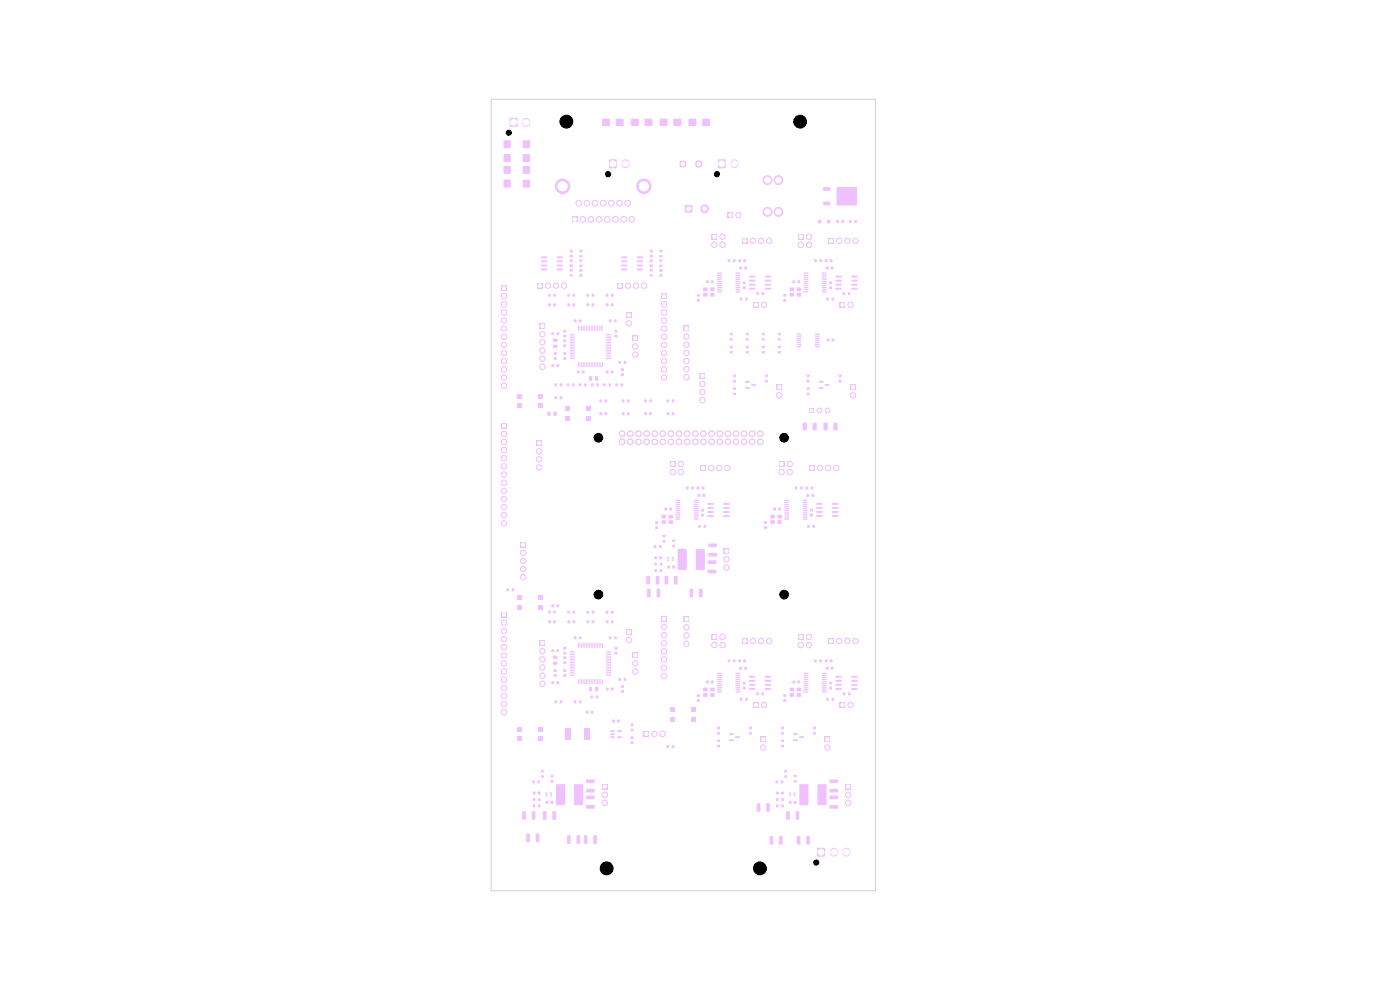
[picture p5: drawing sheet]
<svg xmlns="http://www.w3.org/2000/svg" width="297mm" height="210mm" viewBox="0 0 297 210" stroke-linecap="round" stroke-linejoin="round" font-family="sans-serif">
<g fill="#efc1ff">
<path d="M165.7 155.3h.6v.5h-.6z"/>
<path d="M165.7 154.2h.6v.5h-.6z"/>
<path d="M141.4 158.1h.5v.6h-.5z"/>
<path d="M142.6 158.1h.4v.6h-.4z"/>
<path d="M119.5 75.8h.6v.5h-.6z"/>
<path d="M119.5 74.7h.6v.6h-.6z"/>
<path d="M114.5 68.6h1.1v1.2h-1.1z"/>
</g>
<g fill="#efc1ff" stroke="#efc1ff" stroke-width=".21">
<circle cx="115.1" cy="70.9" r=".58"/>
<circle cx="115.1" cy="72.6" r=".58"/>
<circle cx="115.1" cy="74.4" r=".58"/>
<circle cx="115.1" cy="76.1" r=".58"/>
<circle cx="115.1" cy="77.8" r=".58"/>
</g>
<g fill="#efc1ff">
<path d="M117.2 172.1l.7 .1-.1 1.7-.6-.1z"/>
<path d="M115.2 172.1l.7 .1-.1 1.7-.6-.1z"/>
<path d="M106.3 89.7h1.2v1.2h-1.2z"/>
</g>
<g fill="#efc1ff" stroke="#efc1ff" stroke-width=".21">
<circle cx="106.9" cy="92" r=".58"/>
<circle cx="106.9" cy="93.8" r=".58"/>
<circle cx="106.9" cy="95.5" r=".58"/>
<circle cx="106.9" cy="97.2" r=".58"/>
<circle cx="106.9" cy="98.9" r=".58"/>
<circle cx="106.9" cy="100.7" r=".58"/>
<circle cx="106.9" cy="102.4" r=".58"/>
<circle cx="106.9" cy="104.1" r=".58"/>
<circle cx="106.9" cy="105.8" r=".58"/>
<circle cx="106.9" cy="107.6" r=".58"/>
<circle cx="106.9" cy="109.3" r=".58"/>
<circle cx="106.9" cy="111" r=".58"/>
</g>
<g fill="#efc1ff">
<path d="M117 70.5h.5v.6h-.5z"/>
<path d="M118.1 70.5h.5v.6h-.5z"/>
<path d="M117 128.2h.5v.6h-.5z"/>
<path d="M118 128.2h.6v.6h-.6z"/>
<path d="M134.2 138.4h1.1v1.2h-1.1z"/>
</g>
<g fill="#efc1ff" stroke="#efc1ff" stroke-width=".21">
<circle cx="134.8" cy="140.7" r=".58"/>
<circle cx="134.8" cy="142.5" r=".58"/>
</g>
<g fill="#efc1ff">
<path d="M124.4 167.4h1.7l.1 .6-1.8 .1z"/>
<path d="M124.4 165.4l1.7-.1 .1 .7-1.8 .1z"/>
<path d="M156.7 55h.5v.6h-.5z"/>
<path d="M157.7 55h.5v.6h-.5z"/>
<path d="M168.4 165.5h.6v.5h-.6z"/>
<path d="M168.4 164.4h.6v.5h-.6z"/>
<path d="M137.9 58.2h.5v.5h-.5z"/>
<path d="M137.9 57.1h.5v.4h-.5z"/>
<path d="M156.9 141.5h.5v.5h-.5z"/>
<path d="M157.9 141.5h.5v.5h-.5z"/>
<path d="M147.8 103.2h.6v.6h-.6z"/>
<path d="M148.9 103.2h.5v.6h-.5z"/>
<path d="M170.3 89.7l.9 .1-.1 1.5-.8-.1z"/>
<path d="M172.4 89.7l.9 .1-.1 1.5-.8-.1z"/>
<path d="M106.3 60.5h1.2v1.2h-1.2z"/>
</g>
<g fill="#efc1ff" stroke="#efc1ff" stroke-width=".21">
<circle cx="106.9" cy="62.8" r=".58"/>
<circle cx="106.9" cy="64.6" r=".58"/>
<circle cx="106.9" cy="66.3" r=".58"/>
<circle cx="106.9" cy="68" r=".58"/>
<circle cx="106.9" cy="69.7" r=".58"/>
<circle cx="106.9" cy="71.5" r=".58"/>
<circle cx="106.9" cy="73.2" r=".58"/>
<circle cx="106.9" cy="74.9" r=".58"/>
<circle cx="106.9" cy="76.6" r=".58"/>
<circle cx="106.9" cy="78.4" r=".58"/>
<circle cx="106.9" cy="80.1" r=".58"/>
<circle cx="106.9" cy="81.8" r=".58"/>
</g>
<g fill="#efc1ff">
<path d="M164.5 165.6h.5v.5h-.5z"/>
<path d="M165.7 165.6h.4v.5h-.4z"/>
<path d="M162.3 80.6h.6v.5h-.6z"/>
<path d="M162.3 79.5h.6v.5h-.6z"/>
<path d="M149.8 59.5h.5v.6h-.5z"/>
<path d="M150.9 59.5h.5v.6h-.5z"/>
<path d="M121.3 45.9h1.2v1.3h-1.2z"/>
</g>
<g fill="#efc1ff" stroke="#efc1ff" stroke-width=".21">
<circle cx="122.8" cy="43.1" r=".61"/>
<circle cx="123.7" cy="46.6" r=".61"/>
<circle cx="124.5" cy="43.1" r=".61"/>
<circle cx="125.4" cy="46.6" r=".61"/>
<circle cx="126.2" cy="43.1" r=".61"/>
<circle cx="127.1" cy="46.6" r=".61"/>
<circle cx="128" cy="43.1" r=".61"/>
<circle cx="128.8" cy="46.6" r=".61"/>
<circle cx="129.7" cy="43.1" r=".61"/>
<circle cx="130.6" cy="46.6" r=".61"/>
<circle cx="131.4" cy="43.1" r=".61"/>
<circle cx="132.3" cy="46.6" r=".61"/>
<circle cx="133.1" cy="43.1" r=".61"/>
<circle cx="134" cy="46.6" r=".61"/>
</g>
<path d="M113.8 93.4h1.2v1.2h-1.2z" fill="#efc1ff"/>
<g fill="#efc1ff" stroke="#efc1ff" stroke-width=".21">
<circle cx="114.4" cy="95.7" r=".58"/>
<circle cx="114.4" cy="97.4" r=".58"/>
<circle cx="114.4" cy="99.2" r=".58"/>
</g>
<path d="M178.1 64.1h1.2v1.1h-1.2z" fill="#efc1ff"/>
<circle cx="180.4" cy="64.7" r=".58" fill="#efc1ff" stroke="#efc1ff" stroke-width=".21"/>
<g fill="#efc1ff">
<path d="M141.4 84.8h.5v.5h-.5z"/>
<path d="M142.6 84.8h.4v.5h-.4z"/>
<path d="M126.3 79.8l.6 .1-.1 .9-.5-.1z"/>
<path d="M125 79.8l.6 .1-.1 .9-.5-.1z"/>
<path d="M140 120.8h.4v.5h-.4z"/>
<path d="M138.9 120.8h.4v.5h-.4z"/>
<path d="M175.2 56.6h.5v.5h-.5z"/>
<path d="M176.3 56.6h.5v.5h-.5z"/>
<path d="M133.8 154.6h.6v.5h-.6z"/>
<path d="M133.8 153.5h.6v.5h-.6z"/>
<path d="M119.8 86.3h1v.9h-1z"/>
<path d="M124.3 86.3h1v.9h-1z"/>
<path d="M119.8 88.3h1v1h-1z"/>
<path d="M124.3 88.3h1v1h-1z"/>
<path d="M158.9 143.4h1.3v.3l-1.2 .1z"/>
<path d="M158.9 144.2h1.3v.4h-1.2z"/>
<path d="M158.9 145.1h1.3v.3l-1.2 .1z"/>
<path d="M158.9 146h1.3v.3h-1.2z"/>
<path d="M162.3 146h1.2l.1 .3h-1.3z"/>
<path d="M162.3 145.1h1.2l.1 .3-1.3 .1z"/>
<path d="M162.3 144.2h1.2l.1 .4h-1.3z"/>
<path d="M162.3 143.4h1.2l.1 .3-1.3 .1z"/>
<path d="M139.9 54.1h.6v.5h-.6z"/>
<path d="M139.9 53h.6v.5h-.6z"/>
<path d="M154.9 70.7h.5v.4h-.5z"/>
<path d="M154.9 71.8h.5v.4h-.5z"/>
<path d="M128.5 78.6h.6v.6h-.6z"/>
<path d="M129.6 78.6h.5v.6h-.5z"/>
<path d="M150.3 117.3h1.7l.1 .7-1.7 .1z"/>
<path d="M150.3 115.3h1.7l.1 .7h-1.7z"/>
<path d="M173.6 46.7h.6v.6h-.6z"/>
<path d="M175.5 46.7h.6v.6h-.6z"/>
<path d="M131.9 84.8h.5v.5h-.5z"/>
<path d="M133.1 84.8h.4v.5h-.4z"/>
<path d="M176 168.8h1.7l.1 .6-1.7 .1z"/>
<path d="M176 170.8h1.7l.1 .6-1.7 .1z"/>
<path d="M120.9 58.2h.6v.5h-.6z"/>
<path d="M120.9 57.1h.6v.4h-.6z"/>
</g>
<circle cx="128.7" cy="184.2" r="1.36" fill="#efc1ff" stroke="#efc1ff" stroke-width=".21"/>
<g fill="#efc1ff">
<path d="M160.5 62h.4v.6h-.4z"/>
<path d="M161.6 62h.4v.6h-.4z"/>
<path d="M164.7 81.6h1.2v1.1h-1.2z"/>
</g>
<circle cx="165.3" cy="83.9" r=".58" fill="#efc1ff" stroke="#efc1ff" stroke-width=".21"/>
<g fill="#efc1ff">
<path d="M137.9 56.1h.5v.5h-.5z"/>
<path d="M137.9 55h.5v.6h-.5z"/>
<path d="M131.8 146.4h.5v.6h-.5z"/>
<path d="M131.8 145.4h.5v.5h-.5z"/>
<path d="M116.8 165.5h.6v.5h-.6z"/>
<path d="M116.8 164.4h.6v.5h-.6z"/>
<path d="M127.2 84.8h.4v.5h-.4z"/>
<path d="M128.3 84.8h.5v.5h-.5z"/>
<path d="M168.3 155.5h.9l.1 .4h-1z"/>
<path d="M168.3 156.8h.9l.1 .3-1 .1z"/>
<path d="M169.6 156.2h.9v.3l-.9 .1z"/>
<path d="M157.6 144.6h.6v.6h-.6z"/>
<path d="M157.6 145.7h.6v.5h-.6z"/>
<path d="M169 70.8l1-.1v.3h-1z"/>
<path d="M169 71.2h1v.2h-1z"/>
<path d="M169 71.6h1v.2l-1 .1z"/>
<path d="M169 72.1h1v.2h-1z"/>
<path d="M169 72.5h1v.2l-1 .1z"/>
<path d="M169 73l1-.1v.3h-1z"/>
<path d="M169 73.4h1v.2h-1z"/>
<path d="M172.9 73.4h.9l.1 .2h-1z"/>
<path d="M172.9 73l.9-.1 .1 .3h-1z"/>
<path d="M172.9 72.5h.9l.1 .2-1 .1z"/>
<path d="M172.9 72.1h.9l.1 .2h-1z"/>
<path d="M172.9 71.6h.9l.1 .2-1 .1z"/>
<path d="M172.9 71.2h.9l.1 .2h-1z"/>
<path d="M172.9 70.8l.9-.1 .1 .3h-1z"/>
<path d="M122.9 56.2h.6v.4h-.6z"/>
<path d="M122.9 55h.6v.5h-.6z"/>
<path d="M168.1 59.5h.6v.6h-.6z"/>
<path d="M169.2 59.5h.5v.6h-.5z"/>
<path d="M158.3 71.8h.5v.4h-.5z"/>
<path d="M158.3 70.7h.5v.4h-.5z"/>
<path d="M131.8 54.4h1.2l.1 .3-1.3 .1z"/>
<path d="M131.8 55.3h1.2l.1 .3h-1.3z"/>
<path d="M131.8 56.1h1.2l.1 .4h-1.3z"/>
<path d="M131.8 57h1.2l.1 .3-1.3 .1z"/>
<path d="M135.1 57h1.3v.3l-1.2 .1z"/>
<path d="M135.1 56.1h1.3v.4h-1.2z"/>
<path d="M135.1 55.3h1.3v.3h-1.2z"/>
<path d="M135.1 54.4h1.3v.3l-1.2 .1z"/>
<path d="M178.8 62h.5v.6h-.5z"/>
<path d="M179.9 62h.5v.6h-.5z"/>
<path d="M130.9 60h1.2v1.2h-1.2z"/>
</g>
<g fill="#efc1ff" stroke="#efc1ff" stroke-width=".21">
<circle cx="133.2" cy="60.6" r=".58"/>
<circle cx="134.9" cy="60.6" r=".58"/>
<circle cx="136.7" cy="60.6" r=".58"/>
</g>
<g fill="#efc1ff">
<path d="M155.5 83.3h.6v.5h-.6z"/>
<path d="M155.5 82.2h.6v.5h-.6z"/>
<path d="M176 167.4h1.7l.1 .6-1.7 .1z"/>
<path d="M176 165.4l1.7-.1 .1 .7-1.7 .1z"/>
<path d="M125.9 177.2l.7 .1-.1 1.7-.6-.1z"/>
<path d="M123.9 177.2l.7 .1-.1 1.7-.6-.1z"/>
<path d="M172.5 155.3h.6v.5h-.6z"/>
<path d="M172.5 154.2h.6v.5h-.6z"/>
<path d="M177.4 46.7h.5v.6h-.5z"/>
<path d="M178.6 46.7h.4v.6h-.4z"/>
<path d="M116.2 87.3l.6 .1-.1 .8-.6-.1z"/>
<path d="M117.5 87.3l.6 .1-.1 .8-.6-.1z"/>
<path d="M136.5 155.1h1.2v1.2h-1.2z"/>
</g>
<g fill="#efc1ff" stroke="#efc1ff" stroke-width=".21">
<circle cx="138.8" cy="155.7" r=".58"/>
<circle cx="140.6" cy="155.7" r=".58"/>
</g>
<g fill="#efc1ff">
<path d="M131.8 79.2h.5v.5h-.5z"/>
<path d="M131.8 78.1h.5v.6h-.5z"/>
</g>
<circle cx="127" cy="126.1" r=".92" fill="#efc1ff" stroke="#efc1ff" stroke-width=".21"/>
<g fill="#efc1ff">
<path d="M116.3 131.6h.5v.6h-.5z"/>
<path d="M117.4 131.6h.5v.6h-.5z"/>
<path d="M131.3 76.6h.4v.6h-.4z"/>
<path d="M132.4 76.6h.4v.6h-.4z"/>
<path d="M171.9 108h.5v.5h-.5z"/>
<path d="M171.9 109h.5v.5h-.5z"/>
<path d="M174.7 39.7h1.3l.1 .7-1.4 .1z"/>
<path d="M177.5 39.7h4.3v3.8h-4.3z"/>
<path d="M174.7 42.8h1.3l.1 .7-1.4 .1z"/>
<path d="M116.3 64.4h.5v.5h-.5z"/>
<path d="M117.4 64.4h.5v.5h-.5z"/>
<path d="M131.3 143.8h.4v.6h-.4z"/>
<path d="M132.4 143.8h.4v.6h-.4z"/>
<path d="M152.1 155.3h.6v.5h-.6z"/>
<path d="M152.1 154.2h.6v.5h-.6z"/>
</g>
<g fill="#efc1ff" stroke="#efc1ff" stroke-width=".21">
<circle cx="162.8" cy="44.9" r=".94"/>
<circle cx="165.1" cy="44.9" r=".94"/>
<circle cx="162.8" cy="38.2" r=".94"/>
<circle cx="165.1" cy="38.2" r=".94"/>
</g>
<g fill="#efc1ff">
<path d="M168.7 103.2h.4v.6h-.4z"/>
<path d="M169.8 103.2h.5v.6h-.5z"/>
<path d="M116.7 168.8l.4-.1v.2l-.4 .1z"/>
<path d="M116.7 168.4h.4v.2h-.4z"/>
<path d="M116.7 168.1h.4v.2h-.4z"/>
<path d="M115.7 168.1h.4l.1 .2h-.5z"/>
<path d="M115.7 168.4h.4l.1 .2h-.5z"/>
<path d="M115.7 168.8l.4-.1 .1 .2-.5 .1z"/>
<path d="M124.5 64.4h.5v.5h-.5z"/>
<path d="M125.5 64.4h.6v.5h-.6z"/>
<path d="M141.5 87.5h.5v.5h-.5z"/>
<path d="M142.5 87.5h.5v.5h-.5z"/>
<path d="M160.5 146.9h.4v.6h-.4z"/>
<path d="M161.6 146.9h.4v.6h-.4z"/>
<path d="M133.9 25.2h1.6v1.5h-1.6z"/>
<path d="M136.8 25.2h1.6v1.5h-1.6z"/>
<path d="M142.6 115.6h.6v.5h-.6z"/>
<path d="M142.6 114.5h.6v.4h-.6z"/>
<path d="M122.9 54.1h.6v.5h-.6z"/>
<path d="M122.9 53h.6v.5h-.6z"/>
<path d="M171.1 104.8h.5v.6h-.5z"/>
<path d="M172.2 104.8h.5v.6h-.5z"/>
<path d="M106.9 35.2h1.4v1.6h-1.4z"/>
<path d="M106.9 38.2h1.4v1.6h-1.4z"/>
<path d="M139.9 58.1h.6v.6h-.6z"/>
<path d="M139.9 57.1h.6v.5h-.6z"/>
<path d="M180.4 81.6h1.1v1.1h-1.1z"/>
</g>
<circle cx="180.9" cy="83.9" r=".58" fill="#efc1ff" stroke="#efc1ff" stroke-width=".21"/>
<g fill="#efc1ff">
<path d="M175 55h.5v.6h-.5z"/>
<path d="M176.1 55h.5v.6h-.5z"/>
<path d="M122.4 78.6h.6v.6h-.6z"/>
<path d="M123.5 78.6h.5v.6h-.5z"/>
<path d="M171.2 83.3h.5v.5h-.5z"/>
<path d="M171.2 82.2h.5v.5h-.5z"/>
<path d="M175.9 144.6h.6v.6h-.6z"/>
<path d="M175.9 145.7h.6v.5h-.6z"/>
<path d="M161.6 74.5h.6v.5h-.6z"/>
<path d="M161.6 73.4h.6v.4h-.6z"/>
<path d="M139.3 124.9l.7 .1v1.7l-.7-.1z"/>
<path d="M137.3 124.9l.7 .1v1.7l-.7-.1z"/>
<path d="M140.6 114.6h.6v.4h-.6z"/>
<path d="M140.6 113.5h.6v.4h-.6z"/>
<path d="M109.6 126.3h1v1h-1z"/>
<path d="M114.1 126.3h1v1h-1z"/>
<path d="M109.6 128.4h1v.9h-1z"/>
<path d="M114.1 128.4h1v.9h-1z"/>
<path d="M137.9 54.1h.5v.5h-.5z"/>
<path d="M137.9 53h.5v.5h-.5z"/>
<path d="M124.5 62.3h.4v.6h-.4z"/>
<path d="M125.6 62.3h.4v.6h-.4z"/>
<path d="M106.3 129.8h1.2v1.2h-1.2z"/>
</g>
<g fill="#efc1ff" stroke="#efc1ff" stroke-width=".21">
<circle cx="106.9" cy="132.1" r=".58"/>
<circle cx="106.9" cy="133.8" r=".58"/>
<circle cx="106.9" cy="135.6" r=".58"/>
<circle cx="106.9" cy="137.3" r=".58"/>
<circle cx="106.9" cy="139" r=".58"/>
<circle cx="106.9" cy="140.7" r=".58"/>
<circle cx="106.9" cy="142.5" r=".58"/>
<circle cx="106.9" cy="144.2" r=".58"/>
<circle cx="106.9" cy="145.9" r=".58"/>
<circle cx="106.9" cy="147.6" r=".58"/>
<circle cx="106.9" cy="149.4" r=".58"/>
<circle cx="106.9" cy="151.1" r=".58"/>
</g>
<g fill="#efc1ff">
<path d="M148.8 108h.5v.5h-.5z"/>
<path d="M148.8 109h.5v.5h-.5z"/>
<path d="M148 104.8h.6v.6h-.6z"/>
<path d="M149.1 104.8h.5v.6h-.5z"/>
</g>
<circle cx="127" cy="92.8" r=".92" fill="#efc1ff" stroke="#efc1ff" stroke-width=".21"/>
<g fill="#efc1ff">
<path d="M124.5 131.6h.5v.6h-.5z"/>
<path d="M125.5 131.6h.6v.6h-.6z"/>
<path d="M165 74.5h.6v.5h-.6z"/>
<path d="M165 73.4h.6v.4h-.6z"/>
<path d="M120.9 54.1h.6v.5h-.6z"/>
<path d="M120.9 53h.6v.5h-.6z"/>
</g>
<circle cx="169.7" cy="25.8" r="1.36" fill="#efc1ff" stroke="#efc1ff" stroke-width=".21"/>
<g fill="#efc1ff">
<path d="M168.3 168.8l.4-.1 .1 .2-.5 .1z"/>
<path d="M168.3 168.4h.4l.1 .2h-.5z"/>
<path d="M168.3 168.1h.4l.1 .2h-.5z"/>
<path d="M167.3 168.1h.5v.2h-.4z"/>
<path d="M167.3 168.4h.5v.2h-.4z"/>
<path d="M167.3 168.8l.5-.1v.2l-.4 .1z"/>
<path d="M158.9 155.3h.6v.5h-.6z"/>
<path d="M158.9 154.2h.6v.5h-.6z"/>
<path d="M107.5 124.8h.4v.6h-.4z"/>
<path d="M108.6 124.8h.5v.6h-.5z"/>
<path d="M110.4 115h1.2v1.1h-1.2z"/>
</g>
<g fill="#efc1ff" stroke="#efc1ff" stroke-width=".21">
<circle cx="111" cy="117.3" r=".58"/>
<circle cx="111" cy="119" r=".58"/>
<circle cx="111" cy="120.7" r=".58"/>
<circle cx="111" cy="122.4" r=".58"/>
</g>
<g fill="#efc1ff">
<path d="M121.7 135h.6v.6h-.6z"/>
<path d="M122.8 135h.5v.6h-.5z"/>
<path d="M127.2 87.5h.5v.5h-.5z"/>
<path d="M128.3 87.5h.5v.5h-.5z"/>
<path d="M125.3 147.6h.5v.5h-.5z"/>
<path d="M126.4 147.6h.5v.5h-.5z"/>
<path d="M116.8 169.9h.5v.6h-.5z"/>
<path d="M115.8 169.9h.5v.6h-.5z"/>
<path d="M162.6 170.4l.7 .1-.1 1.7-.6-.1z"/>
<path d="M160.6 170.4l.7 .1-.1 1.7-.6-.1z"/>
<path d="M143.3 106h1v.2l-.9 .1z"/>
<path d="M143.3 106.5h1v.2h-.9z"/>
<path d="M143.3 106.9h1v.2l-.9 .1z"/>
<path d="M143.3 107.4l1-.1v.3h-.9z"/>
<path d="M143.3 107.8h1v.2h-.9z"/>
<path d="M143.3 108.2h1v.2l-.9 .1z"/>
<path d="M143.3 108.7h1v.2h-.9z"/>
<path d="M143.3 109.1h1v.2l-.9 .1z"/>
<path d="M143.3 109.6l1-.1v.3h-.9z"/>
<path d="M143.3 110h1v.2h-.9z"/>
<path d="M147.2 110h1v.2h-1z"/>
<path d="M147.2 109.6l1-.1v.3h-1z"/>
<path d="M147.2 109.1h1v.2l-1 .1z"/>
<path d="M147.2 108.7h1v.2h-1z"/>
<path d="M147.2 108.2h1v.2l-1 .1z"/>
<path d="M147.2 107.8h1v.2h-1z"/>
<path d="M147.2 107.4l1-.1v.3h-1z"/>
<path d="M147.2 106.9h1v.2l-1 .1z"/>
<path d="M147.2 106.5h1v.2h-1z"/>
<path d="M147.2 106h1v.2l-1 .1z"/>
<path d="M113.1 169.3h.4v.6h-.4z"/>
<path d="M114.2 169.3h.4v.6h-.4z"/>
<path d="M128 81.4h.5v.5h-.5z"/>
<path d="M129.1 81.4h.5v.5h-.5z"/>
<path d="M180.2 46.7h.4v.6h-.4z"/>
<path d="M181.3 46.7h.4v.6h-.4z"/>
<path d="M143.8 116.5l1.7-.1 .2 .2v4.1l-.2 .2h-1.5l-.2-.1z"/>
<path d="M147.7 116.5l1.6-.1 .2 .2v4.1l-.1 .2h-1.6l-.2-.1z"/>
<path d="M178.1 149h1.2v1.1h-1.2z"/>
</g>
<circle cx="180.4" cy="149.6" r=".58" fill="#efc1ff" stroke="#efc1ff" stroke-width=".21"/>
<g fill="#efc1ff">
<path d="M157.6 59.7h.6v.6h-.6z"/>
<path d="M157.6 60.8h.6v.5h-.6z"/>
<path d="M110.9 29.8h1.5v1.6h-1.5z"/>
<path d="M110.9 32.7h1.5v1.6h-1.5z"/>
<path d="M154.4 45.1h1.1v1.1h-1.1z"/>
</g>
<circle cx="156.7" cy="45.6" r=".58" fill="#efc1ff" stroke="#efc1ff" stroke-width=".21"/>
<g fill="#efc1ff">
<path d="M125.4 81.4h.5v.5h-.5z"/>
<path d="M126.5 81.4h.5v.5h-.5z"/>
<path d="M119.5 140.3h.6v.5h-.6z"/>
<path d="M119.5 139.3h.6v.5h-.6z"/>
<path d="M168.4 169.9h.6v.6h-.6z"/>
<path d="M167.4 169.9h.5v.6h-.5z"/>
<path d="M129.2 67.8h.5v.5h-.5z"/>
<path d="M130.3 67.8h.5v.5h-.5z"/>
<path d="M121.7 67.8h.6v.5h-.6z"/>
<path d="M122.8 67.8h.5v.5h-.5z"/>
<path d="M148.2 111.4h.4v.5h-.4z"/>
<path d="M149.3 111.4h.4v.5h-.4z"/>
<path d="M163.5 110.4h.8v.7h-.8z"/>
<path d="M165 110.4h.8v.7h-.8z"/>
<path d="M165 109.2h.8v.7h-.8z"/>
<path d="M163.5 109.2h.8v.7h-.8z"/>
<path d="M174.7 89.7l.9 .1-.1 1.5-.8-.1z"/>
<path d="M176.8 89.7l.9 .1-.1 1.5-.8-.1z"/>
<path d="M124.5 129.6h.4v.5h-.4z"/>
<path d="M125.6 129.6h.4v.5h-.4z"/>
<path d="M177.9 80.6h.6v.5h-.6z"/>
<path d="M177.9 79.5h.6v.5h-.6z"/>
<path d="M120.9 138.1h1v.1l-1 .1z"/>
<path d="M120.9 138.4h1v.2h-1z"/>
<path d="M120.9 138.8h1v.1l-1 .1z"/>
<path d="M120.9 139.1h1v.2h-1z"/>
<path d="M120.9 139.5l1-.1v.2h-1z"/>
<path d="M120.9 139.8h1v.1l-1 .1z"/>
<path d="M120.9 140.1h1v.2h-1z"/>
<path d="M120.9 140.5h1v.1l-1 .1z"/>
<path d="M120.9 140.8h1v.2h-1z"/>
<path d="M120.9 141.2l1-.1v.2h-1z"/>
<path d="M120.9 141.5h1v.1l-1 .1z"/>
<path d="M120.9 141.8h1v.2h-1z"/>
<path d="M120.9 142.2h1v.1l-1 .1z"/>
<path d="M120.9 142.5h1v.2h-1z"/>
<path d="M120.9 142.9l1-.1v.2h-1z"/>
<path d="M120.9 143.2h1v.1l-1 .1z"/>
<path d="M122.6 144.1h.2v1h-.2z"/>
<path d="M123 144.1h.1v1h-.2z"/>
<path d="M123.3 144.1h.2l-.1 1h-.1z"/>
<path d="M123.6 144.1h.2v1h-.2z"/>
<path d="M124 144.1h.2l-.1 1h-.1z"/>
<path d="M124.3 144.1h.2v1h-.2z"/>
<path d="M124.7 144.1h.1v1h-.2z"/>
<path d="M125 144.1h.2l-.1 1h-.1z"/>
<path d="M125.3 144.1h.2v1h-.2z"/>
<path d="M125.7 144.1h.2l-.1 1h-.1z"/>
<path d="M126 144.1h.2v1h-.2z"/>
<path d="M126.4 144.1h.1v1h-.2z"/>
<path d="M126.7 144.1h.2l-.1 1h-.1z"/>
<path d="M127 144.1h.2v1h-.2z"/>
<path d="M127.4 144.1h.2l-.1 1h-.1z"/>
<path d="M127.7 144.1h.2v1h-.2z"/>
<path d="M128.6 143.2h1v.1l-1 .1z"/>
<path d="M128.6 142.9l1-.1v.2h-1z"/>
<path d="M128.6 142.5h1v.2h-1z"/>
<path d="M128.6 142.2h1v.1l-1 .1z"/>
<path d="M128.6 141.8h1v.2h-1z"/>
<path d="M128.6 141.5h1v.1l-1 .1z"/>
<path d="M128.6 141.2l1-.1v.2h-1z"/>
<path d="M128.6 140.8h1v.2h-1z"/>
<path d="M128.6 140.5h1v.1l-1 .1z"/>
<path d="M128.6 140.1h1v.2h-1z"/>
<path d="M128.6 139.8h1v.1l-1 .1z"/>
<path d="M128.6 139.5l1-.1v.2h-1z"/>
<path d="M128.6 139.1h1v.2h-1z"/>
<path d="M128.6 138.8h1v.1l-1 .1z"/>
<path d="M128.6 138.4h1v.2h-1z"/>
<path d="M128.6 138.1h1v.1l-1 .1z"/>
<path d="M127.7 136.4h.2v1h-.2z"/>
<path d="M127.4 136.4h.2l-.1 1h-.1z"/>
<path d="M127 136.4h.2v1h-.2z"/>
<path d="M126.7 136.4h.2l-.1 1h-.1z"/>
<path d="M126.4 136.4h.1v1h-.2z"/>
<path d="M126 136.4h.2v1h-.2z"/>
<path d="M125.7 136.4h.2l-.1 1h-.1z"/>
<path d="M125.3 136.4h.2v1h-.2z"/>
<path d="M125 136.4h.2l-.1 1h-.1z"/>
<path d="M124.7 136.4h.1v1h-.2z"/>
<path d="M124.3 136.4h.2v1h-.2z"/>
<path d="M124 136.4h.2l-.1 1h-.1z"/>
<path d="M123.6 136.4h.2v1h-.2z"/>
<path d="M123.3 136.4h.2l-.1 1h-.1z"/>
<path d="M123 136.4h.1v1h-.2z"/>
<path d="M122.6 136.4h.2v1h-.2z"/>
<path d="M112.9 165.6h.5v.5h-.5z"/>
<path d="M114 165.6h.5v.5h-.5z"/>
<path d="M177.3 143.4h1.2l.1 .3-1.3 .1z"/>
<path d="M177.3 144.2h1.2l.1 .4h-1.3z"/>
<path d="M177.3 145.1h1.2l.1 .3-1.3 .1z"/>
<path d="M177.3 146h1.2l.1 .3h-1.3z"/>
<path d="M180.6 146h1.3v.3h-1.2z"/>
<path d="M180.6 145.1h1.3v.3l-1.2 .1z"/>
<path d="M180.6 144.2h1.3v.4h-1.2z"/>
<path d="M180.6 143.4h1.3v.3l-1.2 .1z"/>
<path d="M171.2 80.6h.5v.5h-.5z"/>
<path d="M171.2 79.5h.5v.5h-.5z"/>
<path d="M166.4 164.5h.6v.5h-.6z"/>
<path d="M166.4 163.4h.6v.4h-.6z"/>
<path d="M139 110.6h.6v.5h-.6z"/>
<path d="M139 111.7h.6v.5h-.6z"/>
<path d="M120.4 131.6h.5v.6h-.5z"/>
<path d="M121.5 131.6h.5v.6h-.5z"/>
<path d="M166.2 62.4h.6v.5h-.6z"/>
<path d="M166.2 63.4h.6v.6h-.6z"/>
<path d="M119.5 138.3h.6v.5h-.6z"/>
<path d="M119.5 137.2h.6v.6h-.6z"/>
<path d="M165.7 158h.6v.5h-.6z"/>
<path d="M165.7 156.9h.6v.5h-.6z"/>
<path d="M159.8 64.1h1.2v1.1h-1.2z"/>
</g>
<circle cx="162.1" cy="64.7" r=".58" fill="#efc1ff" stroke="#efc1ff" stroke-width=".21"/>
<path d="M140.3 130.7h1.2v1.2h-1.2z" fill="#efc1ff"/>
<g fill="#efc1ff" stroke="#efc1ff" stroke-width=".21">
<circle cx="140.9" cy="133" r=".58"/>
<circle cx="140.9" cy="134.7" r=".58"/>
<circle cx="140.9" cy="136.5" r=".58"/>
<circle cx="140.9" cy="138.2" r=".58"/>
<circle cx="140.9" cy="139.9" r=".58"/>
<circle cx="140.9" cy="141.6" r=".58"/>
<circle cx="140.9" cy="143.4" r=".58"/>
</g>
<g fill="#efc1ff">
<path d="M146.1 25.2h1.6v1.5h-1.6z"/>
<path d="M149 25.2h1.6v1.5h-1.6z"/>
<path d="M139.2 122.2l.7 .1-.1 1.7-.7-.1z"/>
<path d="M137.2 122.2l.7 .1-.1 1.7-.7-.1z"/>
<path d="M152.1 158h.6v.5h-.6z"/>
<path d="M152.1 156.9h.6v.5h-.6z"/>
<path d="M175.3 63.2h.5v.5h-.5z"/>
<path d="M176.5 63.2h.4v.5h-.4z"/>
<path d="M167.5 147.1h.9v.7h-.9z"/>
<path d="M169 147.1h.9v.7h-.9z"/>
<path d="M169 145.9h.9v.7h-.9z"/>
<path d="M167.5 145.9h.9v.7h-.9z"/>
<path d="M129.5 154.9h.8l.1 .3-.9 .1z"/>
<path d="M129.5 155.6l.8-.1 .1 .4h-.9z"/>
<path d="M129.5 156.2h.8l.1 .3-.9 .1z"/>
<path d="M131 156.2h.8l.1 .3-.8 .1z"/>
<path d="M131 154.9h.8l.1 .3-.8 .1z"/>
<path d="M136.7 84.8h.5v.5h-.5z"/>
<path d="M137.8 84.8h.5v.5h-.5z"/>
<path d="M165 70.7h.6v.4h-.6z"/>
<path d="M165 71.8h.6v.4h-.6z"/>
<path d="M121.7 148.6h.5v.6h-.5z"/>
<path d="M122.9 148.6h.4v.6h-.4z"/>
</g>
<circle cx="166.3" cy="92.8" r=".92" fill="#efc1ff" stroke="#efc1ff" stroke-width=".21"/>
<g fill="#efc1ff">
<path d="M165.3 177.4h.7l-.1 1.8-.6-.1z"/>
<path d="M163.3 177.4h.7l-.1 1.8-.6-.1z"/>
<path d="M178.8 146.9h.5v.6h-.5z"/>
<path d="M179.9 146.9h.5v.6h-.5z"/>
<path d="M154.4 139.9h.5v.6h-.5z"/>
<path d="M155.5 139.9h.5v.6h-.5z"/>
<path d="M157 63.2h.5v.5h-.5z"/>
<path d="M158.1 63.2h.5v.5h-.5z"/>
<path d="M142.6 120h.6v.6h-.6z"/>
<path d="M141.6 120h.5v.6h-.5z"/>
<path d="M164.7 169.3h.4v.6h-.4z"/>
<path d="M165.8 169.3h.5v.6h-.5z"/>
</g>
<g fill="#efc1ff" stroke="#efc1ff" stroke-width=".21">
<circle cx="119.3" cy="39.5" r="1.53"/>
<circle cx="136.6" cy="39.5" r="1.53"/>
</g>
<g fill="#efc1ff">
<path d="M128.5 145.9h.6v.5h-.6z"/>
<path d="M129.6 145.9h.5v.5h-.5z"/>
<path d="M168.1 144.4h.6v.6h-.6z"/>
<path d="M169.2 144.4h.5v.6h-.5z"/>
</g>
<circle cx="120.2" cy="25.8" r="1.36" fill="#efc1ff" stroke="#efc1ff" stroke-width=".21"/>
<path d="M171.7 98.7h1.1v1.2h-1.1z" fill="#efc1ff"/>
<g fill="#efc1ff" stroke="#efc1ff" stroke-width=".21">
<circle cx="174" cy="99.3" r=".58"/>
<circle cx="175.7" cy="99.3" r=".58"/>
<circle cx="177.4" cy="99.3" r=".58"/>
</g>
<g fill="#efc1ff">
<path d="M150.1 106.7h1.2l.1 .3-1.3 .1z"/>
<path d="M150.1 107.6h1.2l.1 .3h-1.3z"/>
<path d="M150.1 108.4h1.2l.1 .3-1.3 .1z"/>
<path d="M150.1 109.3h1.2l.1 .3-1.3 .1z"/>
<path d="M153.5 109.3h1.2l.1 .3-1.3 .1z"/>
<path d="M153.5 108.4h1.2l.1 .3-1.3 .1z"/>
<path d="M153.5 107.6h1.2l.1 .3h-1.3z"/>
<path d="M153.5 106.7h1.2l.1 .3-1.3 .1z"/>
<path d="M118 166.4l1.7-.1 .2 .2v4.1l-.2 .2h-1.6l-.1-.1z"/>
<path d="M121.9 166.4l1.6-.1 .2 .2v4.1l-.1 .2h-1.6l-.2-.1z"/>
<path d="M175.7 135.4h1.2v1.2h-1.2z"/>
</g>
<g fill="#efc1ff" stroke="#efc1ff" stroke-width=".21">
<circle cx="178" cy="136" r=".58"/>
<circle cx="179.8" cy="136" r=".58"/>
<circle cx="181.5" cy="136" r=".58"/>
</g>
<g fill="#efc1ff">
<path d="M142.5 118.8h.4v.2h-.4z"/>
<path d="M142.5 118.5h.4v.2h-.4z"/>
<path d="M142.5 118.2l.4-.1v.2l-.4 .1z"/>
<path d="M141.5 118.2l.4-.1 .1 .2-.4 .1z"/>
<path d="M141.5 118.5h.4l.1 .2h-.4z"/>
<path d="M141.5 118.8h.4l.1 .2h-.4z"/>
<path d="M158.3 74.5h.5v.5h-.5z"/>
<path d="M158.3 73.4h.5v.4h-.5z"/>
<path d="M134.2 71.2h1.1v1.1h-1.1z"/>
</g>
<g fill="#efc1ff" stroke="#efc1ff" stroke-width=".21">
<circle cx="134.8" cy="73.5" r=".58"/>
<circle cx="134.8" cy="75.2" r=".58"/>
</g>
<g fill="#efc1ff">
<path d="M117.7 84.1h.5v.5h-.5z"/>
<path d="M118.7 84.1h.5v.5h-.5z"/>
<path d="M119.5 73.1h.6v.5h-.6z"/>
<path d="M119.5 72h.6v.5h-.6z"/>
<path d="M133.8 157.3h.6v.5h-.6z"/>
<path d="M133.8 156.2h.6v.6h-.6z"/>
<path d="M114.5 135.8h1.1v1.2h-1.1z"/>
</g>
<g fill="#efc1ff" stroke="#efc1ff" stroke-width=".21">
<circle cx="115.1" cy="138.1" r=".58"/>
<circle cx="115.1" cy="139.9" r=".58"/>
<circle cx="115.1" cy="141.6" r=".58"/>
<circle cx="115.1" cy="143.3" r=".58"/>
<circle cx="115.1" cy="145" r=".58"/>
</g>
<g fill="#efc1ff">
<path d="M149.8 144.4h.5v.6h-.5z"/>
<path d="M150.9 144.4h.5v.6h-.5z"/>
<path d="M155.5 80.6h.6v.5h-.6z"/>
<path d="M155.5 79.5h.6v.5h-.6z"/>
<path d="M120.3 81.4h.4v.5h-.4z"/>
<path d="M121.4 81.4h.4v.5h-.4z"/>
<path d="M144.2 34.1h1.3v1.3h-1.3z"/>
</g>
<circle cx="148.2" cy="34.8" r=".68" fill="#efc1ff" stroke="#efc1ff" stroke-width=".21"/>
<g fill="#efc1ff">
<path d="M173.2 106.7h1.2l.1 .3-1.3 .1z"/>
<path d="M173.2 107.6h1.2l.1 .3h-1.3z"/>
<path d="M173.2 108.4h1.2l.1 .3-1.3 .1z"/>
<path d="M173.2 109.3h1.2l.1 .3-1.3 .1z"/>
<path d="M176.6 109.3h1.2v.3l-1.2 .1z"/>
<path d="M176.6 108.4h1.2v.3l-1.2 .1z"/>
<path d="M176.6 107.6h1.2v.3h-1.2z"/>
<path d="M176.6 106.7h1.2v.3l-1.2 .1z"/>
<path d="M143 122.2l.7 .1v1.7l-.7-.1z"/>
<path d="M141 122.2l.7 .1v1.7l-.7-.1z"/>
<path d="M109.6 83.5h1v1h-1z"/>
<path d="M114.1 83.5h1v1h-1z"/>
<path d="M109.6 85.6h1v.9h-1z"/>
<path d="M114.1 85.6h1v.9h-1z"/>
<path d="M117 77.3h.5v.5h-.5z"/>
<path d="M118.1 77.3h.5v.5h-.5z"/>
<path d="M114.2 170.7h.4v.5h-.4z"/>
<path d="M113.1 170.7h.4v.5h-.4z"/>
<path d="M147.9 62.4h.5v.5h-.5z"/>
<path d="M147.9 63.4h.5v.6h-.5z"/>
</g>
<circle cx="161.2" cy="184.2" r="1.36" fill="#efc1ff" stroke="#efc1ff" stroke-width=".21"/>
<g fill="#efc1ff">
<path d="M165.8 170.7h.5v.5h-.5z"/>
<path d="M164.7 170.7h.4v.5h-.4z"/>
<path d="M125 145.7l.6 .1-.1 .8h-.5z"/>
<path d="M126.3 145.7l.6 .1-.1 .8h-.5z"/>
<path d="M113.1 168h.5v.5h-.5z"/>
<path d="M114.1 168h.5v.5h-.5z"/>
<path d="M173.7 80.8h.9l.1 .3-.9 .1z"/>
<path d="M173.7 82.1h.9l.1 .3-.9 .1z"/>
<path d="M175 81.5l.9-.1 .1 .4h-1z"/>
<path d="M140 25.2h1.6v1.5h-1.6z"/>
<path d="M142.9 25.2h1.6v1.5h-1.6z"/>
<path d="M128.5 129.6h.5v.5h-.5z"/>
<path d="M129.7 129.6h.4v.5h-.4z"/>
<path d="M110.9 35.2h1.5v1.6h-1.5z"/>
<path d="M110.9 38.2h1.5v1.6h-1.5z"/>
<path d="M120.4 62.3h.4v.6h-.4z"/>
<path d="M121.5 62.3h.5v.6h-.5z"/>
<path d="M175.9 59.7h.6v.6h-.6z"/>
<path d="M175.9 60.8h.6v.5h-.6z"/>
<path d="M138.9 118h.5v.6h-.5z"/>
<path d="M139.9 118h.5v.6h-.5z"/>
<path d="M119.5 143h.6v.6h-.6z"/>
<path d="M119.5 142h.6v.5h-.6z"/>
<path d="M113.9 60h1.2v1.2h-1.2z"/>
</g>
<g fill="#efc1ff" stroke="#efc1ff" stroke-width=".21">
<circle cx="116.2" cy="60.6" r=".58"/>
<circle cx="118" cy="60.6" r=".58"/>
<circle cx="119.7" cy="60.6" r=".58"/>
</g>
<g fill="#efc1ff">
<path d="M164.1 107.7h.5v.6h-.5z"/>
<path d="M165.1 107.7h.5v.6h-.5z"/>
<path d="M122.3 177.2l.8 .1-.1 1.7-.7-.1z"/>
<path d="M120.3 177.2l.8 .1-.1 1.7-.7-.1z"/>
<path d="M175.4 71.9h.5v.5h-.5z"/>
<path d="M176.5 71.9h.5v.5h-.5z"/>
<path d="M117.7 148.6h.4v.6h-.4z"/>
<path d="M118.8 148.6h.5v.6h-.5z"/>
<path d="M175.3 148.1h.5v.5h-.5z"/>
<path d="M176.5 148.1h.4v.5h-.4z"/>
<path d="M161.6 71.8h.6v.4h-.6z"/>
<path d="M161.6 70.7h.6v.4h-.6z"/>
<path d="M166.2 147.3h.6v.5h-.6z"/>
<path d="M166.2 148.3h.6v.6h-.6z"/>
<path d="M158.9 58.5h1.3v.3l-1.2 .1z"/>
<path d="M158.9 59.3h1.3v.4h-1.2z"/>
<path d="M158.9 60.2h1.3v.3l-1.2 .1z"/>
<path d="M158.9 61.1h1.3v.3h-1.2z"/>
<path d="M162.3 61.1h1.2l.1 .3h-1.3z"/>
<path d="M162.3 60.2h1.2l.1 .3-1.3 .1z"/>
<path d="M162.3 59.3h1.2l.1 .4h-1.3z"/>
<path d="M162.3 58.5h1.2l.1 .3-1.3 .1z"/>
<path d="M152.2 57.8h.9v.2l-.9 .1z"/>
<path d="M152.2 58.2h.9v.3h-.9z"/>
<path d="M152.2 58.7h.9v.2h-.9z"/>
<path d="M152.2 59.1h.9v.2l-.9 .1z"/>
<path d="M152.2 59.6h.9v.2h-.9z"/>
<path d="M152.2 60h.9v.2l-.9 .1z"/>
<path d="M152.2 60.5l.9-.1v.3h-.9z"/>
<path d="M152.2 60.9h.9v.2h-.9z"/>
<path d="M152.2 61.3h.9v.2l-.9 .1z"/>
<path d="M152.2 61.8h.9v.2h-.9z"/>
<path d="M156 61.8h1v.2h-.9z"/>
<path d="M156 61.3h1v.2l-.9 .1z"/>
<path d="M156 60.9h1v.2h-.9z"/>
<path d="M156 60.5l1-.1v.3h-.9z"/>
<path d="M156 60h1v.2l-.9 .1z"/>
<path d="M156 59.6h1v.2h-.9z"/>
<path d="M156 59.1h1v.2l-.9 .1z"/>
<path d="M156 58.7h1v.2h-.9z"/>
<path d="M156 58.2h1v.3h-.9z"/>
<path d="M156 57.8h1v.2l-.9 .1z"/>
<path d="M128.5 62.3h.5v.6h-.5z"/>
<path d="M129.7 62.3h.4v.6h-.4z"/>
</g>
<circle cx="166.3" cy="126.1" r=".92" fill="#efc1ff" stroke="#efc1ff" stroke-width=".21"/>
<g fill="#efc1ff">
<path d="M138.7 115.7h.5v.5h-.5z"/>
<path d="M139.8 115.7h.5v.5h-.5z"/>
<path d="M170.9 103.2h.5v.6h-.5z"/>
<path d="M172 103.2h.5v.6h-.5z"/>
<path d="M166.4 106h1v.2l-1 .1z"/>
<path d="M166.4 106.5h1v.2h-1z"/>
<path d="M166.4 106.9h1v.2l-1 .1z"/>
<path d="M166.4 107.4l1-.1v.3h-1z"/>
<path d="M166.4 107.8h1v.2h-1z"/>
<path d="M166.4 108.2h1v.2l-1 .1z"/>
<path d="M166.4 108.7h1v.2h-1z"/>
<path d="M166.4 109.1h1v.2l-1 .1z"/>
<path d="M166.4 109.6l1-.1v.3h-1z"/>
<path d="M166.4 110h1v.2h-1z"/>
<path d="M170.3 110h1v.2h-1z"/>
<path d="M170.3 109.6l1-.1v.3h-1z"/>
<path d="M170.3 109.1h1v.2l-1 .1z"/>
<path d="M170.3 108.7h1v.2h-1z"/>
<path d="M170.3 108.2h1v.2l-1 .1z"/>
<path d="M170.3 107.8h1v.2h-1z"/>
<path d="M170.3 107.4l1-.1v.3h-1z"/>
<path d="M170.3 106.9h1v.2l-1 .1z"/>
<path d="M170.3 106.5h1v.2h-1z"/>
<path d="M170.3 106h1v.2l-1 .1z"/>
<path d="M117.5 75.8h.6v.5h-.6z"/>
<path d="M117.5 74.7h.6v.6h-.6z"/>
<path d="M140.3 62.3h1.2v1.1h-1.2z"/>
</g>
<g fill="#efc1ff" stroke="#efc1ff" stroke-width=".21">
<circle cx="140.9" cy="64.6" r=".58"/>
<circle cx="140.9" cy="66.3" r=".58"/>
<circle cx="140.9" cy="68" r=".58"/>
<circle cx="140.9" cy="69.7" r=".58"/>
<circle cx="140.9" cy="71.5" r=".58"/>
<circle cx="140.9" cy="73.2" r=".58"/>
<circle cx="140.9" cy="74.9" r=".58"/>
<circle cx="140.9" cy="76.6" r=".58"/>
<circle cx="140.9" cy="78.4" r=".58"/>
<circle cx="140.9" cy="80.1" r=".58"/>
</g>
<g fill="#efc1ff">
<path d="M129.2 135h.5v.6h-.5z"/>
<path d="M130.3 135h.5v.6h-.5z"/>
<path d="M151 134.5h1.1v1.2h-1.1z"/>
</g>
<g fill="#efc1ff" stroke="#efc1ff" stroke-width=".21">
<circle cx="153.3" cy="135.1" r=".58"/>
<circle cx="151.6" cy="136.8" r=".58"/>
<circle cx="153.3" cy="136.8" r=".58"/>
</g>
<g fill="#efc1ff">
<path d="M156.7 139.9h.5v.6h-.5z"/>
<path d="M157.7 139.9h.5v.6h-.5z"/>
<path d="M117.3 140.4h.9l.1 .5-.9 .1z"/>
<path d="M117.3 139.1h.9l.1 .5-.9 .1z"/>
<path d="M172.8 139.9h.4v.6h-.4z"/>
<path d="M173.9 139.9h.4v.6h-.4z"/>
<path d="M122.8 81.4h.5v.5h-.5z"/>
<path d="M124 81.4h.4v.5h-.4z"/>
<path d="M157 148.1h.5v.5h-.5z"/>
<path d="M158.1 148.1h.5v.5h-.5z"/>
<path d="M177.3 58.5h1.2l.1 .3-1.3 .1z"/>
<path d="M177.3 59.3h1.2l.1 .4h-1.3z"/>
<path d="M177.3 60.2h1.2l.1 .3-1.3 .1z"/>
<path d="M177.3 61.1h1.2l.1 .3h-1.3z"/>
<path d="M180.6 61.1h1.3v.3h-1.2z"/>
<path d="M180.6 60.2h1.3v.3l-1.2 .1z"/>
<path d="M180.6 59.3h1.3v.4h-1.2z"/>
<path d="M180.6 58.5h1.3v.3l-1.2 .1z"/>
<path d="M131.9 87.5h.6v.5h-.6z"/>
<path d="M133 87.5h.5v.5h-.5z"/>
<path d="M117.5 143h.6v.6h-.6z"/>
<path d="M117.5 142h.6v.5h-.6z"/>
<path d="M156.9 56.6h.5v.5h-.5z"/>
<path d="M157.9 56.6h.5v.5h-.5z"/>
<path d="M128.6 131.6h.5v.6h-.5z"/>
<path d="M129.6 131.6h.5v.6h-.5z"/>
<path d="M145.3 43.5h1.6v1.6h-1.6z"/>
</g>
<circle cx="149.5" cy="44.3" r=".82" fill="#efc1ff" stroke="#efc1ff" stroke-width=".21"/>
<g fill="#efc1ff">
<path d="M175 139.9h.5v.6h-.5z"/>
<path d="M176.1 139.9h.5v.6h-.5z"/>
<path d="M130.4 138.3h.6v.5h-.6z"/>
<path d="M130.4 137.2h.6v.6h-.6z"/>
<path d="M158.1 80.8h.9l.1 .3-1 .1z"/>
<path d="M158.1 82.1h.9l.1 .3-1 .1z"/>
<path d="M159.4 81.5l.9-.1v.4h-.9z"/>
<path d="M151 49.6h1.1v1.2h-1.1z"/>
</g>
<g fill="#efc1ff" stroke="#efc1ff" stroke-width=".21">
<circle cx="153.3" cy="50.2" r=".58"/>
<circle cx="151.6" cy="51.9" r=".58"/>
<circle cx="153.3" cy="51.9" r=".58"/>
</g>
<path d="M169.3 49.6h1.2v1.2h-1.2z" fill="#efc1ff"/>
<g fill="#efc1ff" stroke="#efc1ff" stroke-width=".21">
<circle cx="171.6" cy="50.2" r=".58"/>
<circle cx="169.9" cy="51.9" r=".58"/>
<circle cx="171.6" cy="51.9" r=".58"/>
</g>
<path d="M159.8 149h1.2v1.1h-1.2z" fill="#efc1ff"/>
<circle cx="162.1" cy="149.6" r=".58" fill="#efc1ff" stroke="#efc1ff" stroke-width=".21"/>
<path d="M153.5 116.4h1.2v1.1h-1.2z" fill="#efc1ff"/>
<g fill="#efc1ff" stroke="#efc1ff" stroke-width=".21">
<circle cx="154.1" cy="118.7" r=".58"/>
<circle cx="154.1" cy="120.4" r=".58"/>
</g>
<g fill="#efc1ff">
<path d="M116.3 129.6h.5v.5h-.5z"/>
<path d="M117.4 129.6h.5v.5h-.5z"/>
<path d="M179.4 166.3h1.1v1.1h-1.1z"/>
</g>
<g fill="#efc1ff" stroke="#efc1ff" stroke-width=".21">
<circle cx="179.9" cy="168.6" r=".58"/>
<circle cx="179.9" cy="170.3" r=".58"/>
</g>
<g fill="#efc1ff">
<path d="M142.2 150.1h1v1h-1z"/>
<path d="M146.7 150.1h1v1h-1z"/>
<path d="M142.2 152.1h1v1h-1z"/>
<path d="M146.7 152.1h1v1h-1z"/>
<path d="M120.9 70.9l1-.1v.2h-1z"/>
<path d="M120.9 71.2h1v.1l-1 .1z"/>
<path d="M120.9 71.5h1v.2h-1z"/>
<path d="M120.9 71.9h1v.1l-1 .1z"/>
<path d="M120.9 72.2h1v.2h-1z"/>
<path d="M120.9 72.6l1-.1v.2h-1z"/>
<path d="M120.9 72.9h1v.1l-1 .1z"/>
<path d="M120.9 73.2h1v.2h-1z"/>
<path d="M120.9 73.6h1v.1l-1 .1z"/>
<path d="M120.9 73.9h1v.2h-1z"/>
<path d="M120.9 74.3l1-.1v.2h-1z"/>
<path d="M120.9 74.6h1v.1l-1 .1z"/>
<path d="M120.9 74.9h1v.2h-1z"/>
<path d="M120.9 75.3h1v.1l-1 .1z"/>
<path d="M120.9 75.6h1v.2h-1z"/>
<path d="M120.9 76l1-.1v.2h-1z"/>
<path d="M122.6 76.8l.2 .1v1l-.2-.1z"/>
<path d="M123 76.8l.1 .1v1l-.2-.1z"/>
<path d="M123.3 76.8l.2 .1-.1 1-.1-.1z"/>
<path d="M123.6 76.8l.2 .1v1l-.2-.1z"/>
<path d="M124 76.8l.2 .1-.1 1-.1-.1z"/>
<path d="M124.3 76.8l.2 .1v1l-.2-.1z"/>
<path d="M124.7 76.8l.1 .1v1l-.2-.1z"/>
<path d="M125 76.8l.2 .1-.1 1-.1-.1z"/>
<path d="M125.3 76.8l.2 .1v1l-.2-.1z"/>
<path d="M125.7 76.8l.2 .1-.1 1-.1-.1z"/>
<path d="M126 76.8l.2 .1v1l-.2-.1z"/>
<path d="M126.4 76.8l.1 .1v1l-.2-.1z"/>
<path d="M126.7 76.8l.2 .1-.1 1-.1-.1z"/>
<path d="M127 76.8l.2 .1v1l-.2-.1z"/>
<path d="M127.4 76.8l.2 .1-.1 1-.1-.1z"/>
<path d="M127.7 76.8l.2 .1v1l-.2-.1z"/>
<path d="M128.6 76l1-.1v.2h-1z"/>
<path d="M128.6 75.6h1v.2h-1z"/>
<path d="M128.6 75.3h1v.1l-1 .1z"/>
<path d="M128.6 74.9h1v.2h-1z"/>
<path d="M128.6 74.6h1v.1l-1 .1z"/>
<path d="M128.6 74.3l1-.1v.2h-1z"/>
<path d="M128.6 73.9h1v.2h-1z"/>
<path d="M128.6 73.6h1v.1l-1 .1z"/>
<path d="M128.6 73.2h1v.2h-1z"/>
<path d="M128.6 72.9h1v.1l-1 .1z"/>
<path d="M128.6 72.6l1-.1v.2h-1z"/>
<path d="M128.6 72.2h1v.2h-1z"/>
<path d="M128.6 71.9h1v.1l-1 .1z"/>
<path d="M128.6 71.5h1v.2h-1z"/>
<path d="M128.6 71.2h1v.1l-1 .1z"/>
<path d="M128.6 70.9l1-.1v.2h-1z"/>
<path d="M127.7 69.1l.2 .1v1l-.2-.1z"/>
<path d="M127.4 69.1l.2 .1-.1 1-.1-.1z"/>
<path d="M127 69.1l.2 .1v1l-.2-.1z"/>
<path d="M126.7 69.1l.2 .1-.1 1-.1-.1z"/>
<path d="M126.4 69.1l.1 .1v1l-.2-.1z"/>
<path d="M126 69.1l.2 .1v1l-.2-.1z"/>
<path d="M125.7 69.1l.2 .1-.1 1-.1-.1z"/>
<path d="M125.3 69.1l.2 .1v1l-.2-.1z"/>
<path d="M125 69.1l.2 .1-.1 1-.1-.1z"/>
<path d="M124.7 69.1l.1 .1v1l-.2-.1z"/>
<path d="M124.3 69.1l.2 .1v1l-.2-.1z"/>
<path d="M124 69.1l.2 .1-.1 1-.1-.1z"/>
<path d="M123.6 69.1l.2 .1v1l-.2-.1z"/>
<path d="M123.3 69.1l.2 .1-.1 1-.1-.1z"/>
<path d="M123 69.1l.1 .1v1l-.2-.1z"/>
<path d="M122.6 69.1l.2 .1v1l-.2-.1z"/>
<path d="M175.7 50.5h1.2v1.2h-1.2z"/>
</g>
<g fill="#efc1ff" stroke="#efc1ff" stroke-width=".21">
<circle cx="178" cy="51.1" r=".58"/>
<circle cx="179.8" cy="51.1" r=".58"/>
<circle cx="181.5" cy="51.1" r=".58"/>
</g>
<g fill="#efc1ff">
<path d="M113.7 176.9h.7l-.1 1.8-.6-.1z"/>
<path d="M111.7 176.9h.7l-.1 1.8-.7-.1z"/>
<path d="M154.9 74.5h.5v.5h-.5z"/>
<path d="M154.9 73.4h.5v.4h-.5z"/>
<path d="M164.7 168h.5v.5h-.5z"/>
<path d="M165.7 168h.5v.5h-.5z"/>
<path d="M149.2 62.2h.9v.7h-.9z"/>
<path d="M150.7 62.2h.9v.7h-.9z"/>
<path d="M150.7 61h.9v.7h-.9z"/>
<path d="M149.2 61h.9v.7h-.9z"/>
<path d="M154.7 155.5h.9l.1 .4h-1z"/>
<path d="M154.7 156.8h.9l.1 .3-1 .1z"/>
<path d="M156 156.2h.9v.3l-.9 .1z"/>
<path d="M171.3 111.4h.4v.5h-.4z"/>
<path d="M172.4 111.4h.4v.5h-.4z"/>
<path d="M106.9 29.8h1.4v1.6h-1.4z"/>
<path d="M106.9 32.7h1.4v1.6h-1.4z"/>
<path d="M130.4 71h.6v.6h-.6z"/>
<path d="M130.4 70h.6v.5h-.6z"/>
<path d="M124.3 150.8h.5v.6h-.5z"/>
<path d="M125.3 150.8h.6v.6h-.6z"/>
<path d="M148.3 124.9l.7 .1v1.7l-.7-.1z"/>
<path d="M146.3 124.9l.7 .1v1.7l-.7-.1z"/>
<path d="M170.5 142.7h.9l.1 .2-1 .1z"/>
<path d="M170.5 143.1h.9l.1 .3h-1z"/>
<path d="M170.5 143.6h.9l.1 .2h-1z"/>
<path d="M170.5 144h.9l.1 .2-1 .1z"/>
<path d="M170.5 144.5h.9l.1 .2h-1z"/>
<path d="M170.5 144.9h.9l.1 .2-1 .1z"/>
<path d="M170.5 145.4l.9-.1 .1 .3h-1z"/>
<path d="M170.5 145.8h.9l.1 .2h-1z"/>
<path d="M170.5 146.2h.9l.1 .2-1 .1z"/>
<path d="M170.5 146.7h.9l.1 .2h-1z"/>
<path d="M174.4 146.7h.9l.1 .2h-1z"/>
<path d="M174.4 146.2h.9l.1 .2-1 .1z"/>
<path d="M174.4 145.8h.9l.1 .2h-1z"/>
<path d="M174.4 145.4l.9-.1 .1 .3h-1z"/>
<path d="M174.4 144.9h.9l.1 .2-1 .1z"/>
<path d="M174.4 144.5h.9l.1 .2h-1z"/>
<path d="M174.4 144h.9l.1 .2-1 .1z"/>
<path d="M174.4 143.6h.9l.1 .2h-1z"/>
<path d="M174.4 143.1h.9l.1 .3h-1z"/>
<path d="M174.4 142.7h.9l.1 .2-1 .1z"/>
<path d="M119.5 71h.6v.6h-.6z"/>
<path d="M119.5 70h.6v.5h-.6z"/>
<path d="M147.9 147.3h.5v.5h-.5z"/>
<path d="M147.9 148.3h.5v.6h-.5z"/>
<path d="M109.6 154.2h1v.9h-1z"/>
<path d="M114.1 154.2h1v.9h-1z"/>
<path d="M109.6 156.2h1v1h-1z"/>
<path d="M114.1 156.2h1v1h-1z"/>
<path d="M148.6 98.7h1.1v1.2h-1.1z"/>
</g>
<g fill="#efc1ff" stroke="#efc1ff" stroke-width=".21">
<circle cx="150.9" cy="99.3" r=".58"/>
<circle cx="152.6" cy="99.3" r=".58"/>
<circle cx="154.3" cy="99.3" r=".58"/>
</g>
<g fill="#efc1ff">
<path d="M169.6 166.4l1.7-.1 .2 .2v4.1l-.1 .2h-1.6l-.2-.1z"/>
<path d="M173.5 166.4l1.7-.1 .1 .2v4.1l-.1 .2h-1.6l-.2-.1z"/>
<path d="M117.7 81.4h.4v.5h-.4z"/>
<path d="M118.8 81.4h.5v.5h-.5z"/>
<path d="M168.8 172.1l.8 .1-.1 1.7-.7-.1z"/>
<path d="M166.8 172.1l.8 .1-.1 1.7-.7-.1z"/>
<path d="M117.3 73.2l.9-.1 .1 .6-.9 .1z"/>
<path d="M117.3 71.9l.9-.1 .1 .6-.9 .1z"/>
</g>
<circle cx="173.2" cy="183" r=".54" fill="#efc1ff" stroke="#efc1ff" stroke-width=".21"/>
<path d="M173.4 179.9h1.6v1.8h-1.6z" fill="#efc1ff"/>
<path d="M176.9 180.7v.2M179.6 180.7v.2" fill="none" stroke="#efc1ff" stroke-width="1.7"/>
<g fill="#efc1ff">
<path d="M114.8 164.5h.5v.5h-.5z"/>
<path d="M114.8 163.4h.5v.4h-.5z"/>
</g>
<circle cx="107.9" cy="28.2" r=".54" fill="#efc1ff" stroke="#efc1ff" stroke-width=".21"/>
<path d="M108.2 25h1.5v1.9h-1.5z" fill="#efc1ff"/>
<path d="M111.6 25.8v.3" fill="none" stroke="#efc1ff" stroke-width="1.7"/>
<path d="M174.9 156.3h1.2v1.1h-1.2z" fill="#efc1ff"/>
<circle cx="175.5" cy="158.6" r=".58" fill="#efc1ff" stroke="#efc1ff" stroke-width=".21"/>
<g fill="#efc1ff">
<path d="M150.2 118.9h1.7l.1 .6-1.7 .1z"/>
<path d="M150.2 120.9h1.7l.1 .6-1.7 .1z"/>
<path d="M154.4 55h.5v.6h-.5z"/>
<path d="M155.5 55h.5v.6h-.5z"/>
<path d="M120.4 129.6h.4v.5h-.4z"/>
<path d="M121.5 129.6h.5v.5h-.5z"/>
<path d="M127.7 166.3h1.2v1.1h-1.2z"/>
</g>
<g fill="#efc1ff" stroke="#efc1ff" stroke-width=".21">
<circle cx="128.3" cy="168.6" r=".58"/>
<circle cx="128.3" cy="170.3" r=".58"/>
</g>
<path d="M157.4 50.5h1.2v1.2h-1.2z" fill="#efc1ff"/>
<g fill="#efc1ff" stroke="#efc1ff" stroke-width=".21">
<circle cx="159.7" cy="51.1" r=".58"/>
<circle cx="161.4" cy="51.1" r=".58"/>
<circle cx="163.2" cy="51.1" r=".58"/>
</g>
<g fill="#efc1ff">
<path d="M149.2 147.1h.9v.7h-.9z"/>
<path d="M150.7 147.1h.9v.7h-.9z"/>
<path d="M150.7 145.9h.9v.7h-.9z"/>
<path d="M149.2 145.9h.9v.7h-.9z"/>
<path d="M172.8 55h.4v.6h-.4z"/>
<path d="M173.9 55h.4v.6h-.4z"/>
<path d="M165.2 97.9h1.2v1.1h-1.2z"/>
</g>
<g fill="#efc1ff" stroke="#efc1ff" stroke-width=".21">
<circle cx="167.5" cy="98.4" r=".58"/>
<circle cx="165.8" cy="100.2" r=".58"/>
<circle cx="167.5" cy="100.2" r=".58"/>
</g>
<g fill="#efc1ff">
<path d="M127.7 25.2h1.6v1.5h-1.6z"/>
<path d="M130.7 25.2h1.6v1.5h-1.6z"/>
<path d="M139.9 56.2h.6v.4h-.6z"/>
<path d="M139.9 55h.6v.5h-.6z"/>
<path d="M169.3 134.5h1.2v1.2h-1.2z"/>
</g>
<g fill="#efc1ff" stroke="#efc1ff" stroke-width=".21">
<circle cx="171.6" cy="135.1" r=".58"/>
<circle cx="169.9" cy="136.8" r=".58"/>
<circle cx="171.6" cy="136.8" r=".58"/>
</g>
<g fill="#efc1ff">
<path d="M141 107.7h.5v.6h-.5z"/>
<path d="M142 107.7h.5v.6h-.5z"/>
<path d="M116.3 62.3h.5v.6h-.5z"/>
<path d="M117.4 62.3h.5v.6h-.5z"/>
<path d="M124.4 168.8h1.7l.1 .6-1.8 .1z"/>
<path d="M124.4 170.8h1.7l.1 .6-1.8 .1z"/>
</g>
<circle cx="129" cy="37" r=".54" fill="#efc1ff" stroke="#efc1ff" stroke-width=".21"/>
<path d="M129.2 33.8h1.6v1.8h-1.6z" fill="#efc1ff"/>
<path d="M132.7 34.6v.3" fill="none" stroke="#efc1ff" stroke-width="1.7"/>
<g fill="#efc1ff">
<path d="M152.2 142.7h.9v.2l-.9 .1z"/>
<path d="M152.2 143.1h.9v.3h-.9z"/>
<path d="M152.2 143.6h.9v.2h-.9z"/>
<path d="M152.2 144h.9v.2l-.9 .1z"/>
<path d="M152.2 144.5h.9v.2h-.9z"/>
<path d="M152.2 144.9h.9v.2l-.9 .1z"/>
<path d="M152.2 145.4l.9-.1v.3h-.9z"/>
<path d="M152.2 145.8h.9v.2h-.9z"/>
<path d="M152.2 146.2h.9v.2l-.9 .1z"/>
<path d="M152.2 146.7h.9v.2h-.9z"/>
<path d="M156 146.7h1v.2h-.9z"/>
<path d="M156 146.2h1v.2l-.9 .1z"/>
<path d="M156 145.8h1v.2h-.9z"/>
<path d="M156 145.4l1-.1v.3h-.9z"/>
<path d="M156 144.9h1v.2l-.9 .1z"/>
<path d="M156 144.5h1v.2h-.9z"/>
<path d="M156 144h1v.2l-.9 .1z"/>
<path d="M156 143.6h1v.2h-.9z"/>
<path d="M156 143.1h1v.3h-.9z"/>
<path d="M156 142.7h1v.2l-.9 .1z"/>
<path d="M162.1 110.6h.6v.5h-.6z"/>
<path d="M162.1 111.7h.6v.5h-.6z"/>
<path d="M138.9 119.4h.4v.6h-.4z"/>
<path d="M140 119.4h.4v.6h-.4z"/>
<path d="M120.9 56.1h.6v.5h-.6z"/>
<path d="M120.9 55h.6v.6h-.6z"/>
<path d="M117 137.7h.5v.6h-.5z"/>
<path d="M118.1 137.7h.5v.6h-.5z"/>
<path d="M145.1 130.8h1.1v1.1h-1.1z"/>
</g>
<g fill="#efc1ff" stroke="#efc1ff" stroke-width=".21">
<circle cx="145.6" cy="133.1" r=".58"/>
<circle cx="145.6" cy="134.8" r=".58"/>
<circle cx="145.6" cy="136.5" r=".58"/>
</g>
<path d="M142.1 97.9h1.2v1.1h-1.2z" fill="#efc1ff"/>
<g fill="#efc1ff" stroke="#efc1ff" stroke-width=".21">
<circle cx="144.5" cy="98.4" r=".58"/>
<circle cx="142.7" cy="100.2" r=".58"/>
<circle cx="144.5" cy="100.2" r=".58"/>
</g>
<g fill="#efc1ff">
<path d="M175.2 141.5h.5v.5h-.5z"/>
<path d="M176.3 141.5h.5v.5h-.5z"/>
<path d="M122.9 58.1h.6v.6h-.6z"/>
<path d="M122.9 57.1h.6v.5h-.6z"/>
<path d="M112.8 172.1l.8 .1-.1 1.7-.7-.1z"/>
<path d="M110.8 172.1l.8 .1-.1 1.7-.7-.1z"/>
<path d="M161.4 156.3h1.1v1.1h-1.1z"/>
</g>
<circle cx="161.9" cy="158.6" r=".58" fill="#efc1ff" stroke="#efc1ff" stroke-width=".21"/>
<g fill="#efc1ff">
<path d="M120 154.4h1.2v2.5h-1.2z"/>
<path d="M123.9 154.4h1.1v2.5h-1.1z"/>
<path d="M167.5 62.2h.9v.7h-.9z"/>
<path d="M169 62.2h.9v.7h-.9z"/>
<path d="M169 61h.9v.7h-.9z"/>
<path d="M167.5 61h.9v.7h-.9z"/>
<path d="M145.1 69.1h1.1v1.2h-1.1z"/>
</g>
<g fill="#efc1ff" stroke="#efc1ff" stroke-width=".21">
<circle cx="145.6" cy="71.4" r=".58"/>
<circle cx="145.6" cy="73.1" r=".58"/>
<circle cx="145.6" cy="74.9" r=".58"/>
<circle cx="145.6" cy="76.6" r=".58"/>
<circle cx="145.6" cy="78.3" r=".58"/>
<circle cx="145.6" cy="80" r=".58"/>
</g>
<g fill="#efc1ff">
<path d="M114.8 54.4h1.2l.1 .3-1.3 .1z"/>
<path d="M114.8 55.3h1.2l.1 .3h-1.3z"/>
<path d="M114.8 56.1h1.2l.1 .4h-1.3z"/>
<path d="M114.8 57h1.2l.1 .3-1.3 .1z"/>
<path d="M118.2 57h1.2v.3l-1.2 .1z"/>
<path d="M118.2 56.1h1.2v.4h-1.2z"/>
<path d="M118.2 55.3h1.2v.3h-1.2z"/>
<path d="M118.2 54.4h1.2v.3l-1.2 .1z"/>
<path d="M171.6 86.6h1v1h-1z"/>
</g>
<g fill="#efc1ff" stroke="#efc1ff" stroke-width=".21">
<circle cx="173.8" cy="87.1" r=".51"/>
<circle cx="175.6" cy="87.1" r=".51"/>
</g>
<g fill="#efc1ff">
<path d="M129.9 152.7h.5v.5h-.5z"/>
<path d="M131 152.7h.5v.5h-.5z"/>
<path d="M148.4 79.2h1.2v1.1h-1.2z"/>
</g>
<g fill="#efc1ff" stroke="#efc1ff" stroke-width=".21">
<circle cx="149" cy="81.5" r=".58"/>
<circle cx="149" cy="83.2" r=".58"/>
<circle cx="149" cy="84.9" r=".58"/>
</g>
<g fill="#efc1ff">
<path d="M120.4 64.4h.5v.5h-.5z"/>
<path d="M121.5 64.4h.5v.5h-.5z"/>
<path d="M145.6 103.2h.4v.6h-.4z"/>
<path d="M146.7 103.2h.5v.6h-.5z"/>
<path d="M136.7 87.5h.5v.5h-.5z"/>
<path d="M137.8 87.5h.5v.5h-.5z"/>
<path d="M170.5 57.8h.9l.1 .2-1 .1z"/>
<path d="M170.5 58.2h.9l.1 .3h-1z"/>
<path d="M170.5 58.7h.9l.1 .2h-1z"/>
<path d="M170.5 59.1h.9l.1 .2-1 .1z"/>
<path d="M170.5 59.6h.9l.1 .2h-1z"/>
<path d="M170.5 60h.9l.1 .2-1 .1z"/>
<path d="M170.5 60.5l.9-.1 .1 .3h-1z"/>
<path d="M170.5 60.9h.9l.1 .2h-1z"/>
<path d="M170.5 61.3h.9l.1 .2-1 .1z"/>
<path d="M170.5 61.8h.9l.1 .2h-1z"/>
<path d="M174.4 61.8h.9l.1 .2h-1z"/>
<path d="M174.4 61.3h.9l.1 .2-1 .1z"/>
<path d="M174.4 60.9h.9l.1 .2h-1z"/>
<path d="M174.4 60.5l.9-.1 .1 .3h-1z"/>
<path d="M174.4 60h.9l.1 .2-1 .1z"/>
<path d="M174.4 59.6h.9l.1 .2h-1z"/>
<path d="M174.4 59.1h.9l.1 .2-1 .1z"/>
<path d="M174.4 58.7h.9l.1 .2h-1z"/>
<path d="M174.4 58.2h.9l.1 .3h-1z"/>
<path d="M174.4 57.8h.9l.1 .2-1 .1z"/>
<path d="M132.8 133.5h1.2v1.2h-1.2z"/>
</g>
<g fill="#efc1ff" stroke="#efc1ff" stroke-width=".21">
<circle cx="133.4" cy="135.8" r=".58"/>
<circle cx="152.1" cy="37" r=".54"/>
</g>
<path d="M152.3 33.8h1.6v1.8h-1.6z" fill="#efc1ff"/>
<path d="M155.8 34.6v.3" fill="none" stroke="#efc1ff" stroke-width="1.7"/>
<g fill="#efc1ff">
<path d="M171.1 177.4h.7l-.1 1.8-.7-.1z"/>
<path d="M169.1 177.4h.7l-.1 1.8-.7-.1z"/>
<path d="M132.8 66.3h1.2v1.1h-1.2z"/>
</g>
<circle cx="133.4" cy="68.6" r=".58" fill="#efc1ff" stroke="#efc1ff" stroke-width=".21"/>
<g fill="#efc1ff">
<path d="M117 144.5h.5v.6h-.5z"/>
<path d="M118.1 144.5h.5v.6h-.5z"/>
<path d="M130.6 81.4h.4v.5h-.4z"/>
<path d="M131.7 81.4h.5v.5h-.5z"/>
<path d="M140.4 110.4h.8v.7h-.8z"/>
<path d="M141.9 110.4h.8v.7h-.8z"/>
<path d="M141.9 109.2h.8v.7h-.8z"/>
<path d="M140.4 109.2h.8v.7h-.8z"/>
<path d="M157.4 135.4h1.2v1.2h-1.2z"/>
</g>
<g fill="#efc1ff" stroke="#efc1ff" stroke-width=".21">
<circle cx="159.7" cy="136" r=".58"/>
<circle cx="161.4" cy="136" r=".58"/>
<circle cx="163.2" cy="136" r=".58"/>
</g>
<g fill="#efc1ff">
<path d="M128.6 64.4h.5v.5h-.5z"/>
<path d="M129.6 64.4h.5v.5h-.5z"/>
</g>
<g fill="#efc1ff" stroke="#efc1ff" stroke-width=".21">
<circle cx="132" cy="93.7" r=".61"/>
<circle cx="132" cy="92" r=".61"/>
<circle cx="133.7" cy="93.7" r=".61"/>
<circle cx="133.7" cy="92" r=".61"/>
<circle cx="135.4" cy="93.7" r=".61"/>
<circle cx="135.4" cy="92" r=".61"/>
<circle cx="137.2" cy="93.7" r=".61"/>
<circle cx="137.2" cy="92" r=".61"/>
<circle cx="138.9" cy="93.7" r=".61"/>
<circle cx="138.9" cy="92" r=".61"/>
<circle cx="140.6" cy="93.7" r=".61"/>
<circle cx="140.6" cy="92" r=".61"/>
<circle cx="142.3" cy="93.7" r=".61"/>
<circle cx="142.3" cy="92" r=".61"/>
<circle cx="144.1" cy="93.7" r=".61"/>
<circle cx="144.1" cy="92" r=".61"/>
<circle cx="145.8" cy="93.7" r=".61"/>
<circle cx="145.8" cy="92" r=".61"/>
<circle cx="147.5" cy="93.7" r=".61"/>
<circle cx="147.5" cy="92" r=".61"/>
<circle cx="149.2" cy="93.7" r=".61"/>
<circle cx="149.2" cy="92" r=".61"/>
<circle cx="151" cy="93.7" r=".61"/>
<circle cx="151" cy="92" r=".61"/>
<circle cx="152.7" cy="93.7" r=".61"/>
<circle cx="152.7" cy="92" r=".61"/>
<circle cx="154.4" cy="93.7" r=".61"/>
<circle cx="154.4" cy="92" r=".61"/>
<circle cx="156.1" cy="93.7" r=".61"/>
<circle cx="156.1" cy="92" r=".61"/>
<circle cx="157.9" cy="93.7" r=".61"/>
<circle cx="157.9" cy="92" r=".61"/>
<circle cx="159.6" cy="93.7" r=".61"/>
<circle cx="159.6" cy="92" r=".61"/>
<circle cx="161.3" cy="93.7" r=".61"/>
<circle cx="161.3" cy="92" r=".61"/>
</g>
<path d="M104.2 21.1h81.5v167.9h-81.5z" fill="none" stroke="#d0d2cd" stroke-width=".21"/>
<g fill="#fff" stroke="#fff" stroke-width=".21">
<circle cx="115.1" cy="69.2" r=".34"/>
<circle cx="115.1" cy="70.9" r=".34"/>
<circle cx="115.1" cy="72.6" r=".34"/>
<circle cx="115.1" cy="74.4" r=".34"/>
<circle cx="115.1" cy="76.1" r=".34"/>
<circle cx="115.1" cy="77.8" r=".34"/>
<circle cx="106.9" cy="90.3" r=".34"/>
<circle cx="106.9" cy="92" r=".34"/>
<circle cx="106.9" cy="93.8" r=".34"/>
<circle cx="106.9" cy="95.5" r=".34"/>
<circle cx="106.9" cy="97.2" r=".34"/>
<circle cx="106.9" cy="98.9" r=".34"/>
<circle cx="106.9" cy="100.7" r=".34"/>
<circle cx="106.9" cy="102.4" r=".34"/>
<circle cx="106.9" cy="104.1" r=".34"/>
<circle cx="106.9" cy="105.8" r=".34"/>
<circle cx="106.9" cy="107.6" r=".34"/>
<circle cx="106.9" cy="109.3" r=".34"/>
<circle cx="106.9" cy="111" r=".34"/>
<circle cx="134.8" cy="139" r=".34"/>
<circle cx="134.8" cy="140.7" r=".34"/>
<circle cx="134.8" cy="142.5" r=".34"/>
<circle cx="106.9" cy="61.1" r=".34"/>
<circle cx="106.9" cy="62.8" r=".34"/>
<circle cx="106.9" cy="64.6" r=".34"/>
<circle cx="106.9" cy="66.3" r=".34"/>
<circle cx="106.9" cy="68" r=".34"/>
<circle cx="106.9" cy="69.7" r=".34"/>
<circle cx="106.9" cy="71.5" r=".34"/>
<circle cx="106.9" cy="73.2" r=".34"/>
<circle cx="106.9" cy="74.9" r=".34"/>
<circle cx="106.9" cy="76.6" r=".34"/>
<circle cx="106.9" cy="78.4" r=".34"/>
<circle cx="106.9" cy="80.1" r=".34"/>
<circle cx="106.9" cy="81.8" r=".34"/>
<circle cx="121.9" cy="46.6" r=".37"/>
<circle cx="122.8" cy="43.1" r=".37"/>
<circle cx="123.7" cy="46.6" r=".37"/>
<circle cx="124.5" cy="43.1" r=".37"/>
<circle cx="125.4" cy="46.6" r=".37"/>
<circle cx="126.2" cy="43.1" r=".37"/>
<circle cx="127.1" cy="46.6" r=".37"/>
<circle cx="128" cy="43.1" r=".37"/>
<circle cx="128.8" cy="46.6" r=".37"/>
<circle cx="129.7" cy="43.1" r=".37"/>
<circle cx="130.6" cy="46.6" r=".37"/>
<circle cx="131.4" cy="43.1" r=".37"/>
<circle cx="132.3" cy="46.6" r=".37"/>
<circle cx="133.1" cy="43.1" r=".37"/>
<circle cx="134" cy="46.6" r=".37"/>
<circle cx="114.4" cy="94" r=".34"/>
<circle cx="114.4" cy="95.7" r=".34"/>
<circle cx="114.4" cy="97.4" r=".34"/>
<circle cx="114.4" cy="99.2" r=".34"/>
<circle cx="178.7" cy="64.7" r=".34"/>
<circle cx="180.4" cy="64.7" r=".34"/>
<circle cx="165.3" cy="82.1" r=".34"/>
<circle cx="165.3" cy="83.9" r=".34"/>
<circle cx="131.5" cy="60.6" r=".34"/>
<circle cx="133.2" cy="60.6" r=".34"/>
<circle cx="134.9" cy="60.6" r=".34"/>
<circle cx="136.7" cy="60.6" r=".34"/>
<circle cx="137.1" cy="155.7" r=".34"/>
<circle cx="138.8" cy="155.7" r=".34"/>
<circle cx="140.6" cy="155.7" r=".34"/>
<circle cx="162.8" cy="44.9" r=".6"/>
<circle cx="165.1" cy="44.9" r=".6"/>
<circle cx="162.8" cy="38.2" r=".6"/>
<circle cx="165.1" cy="38.2" r=".6"/>
<circle cx="180.9" cy="82.1" r=".34"/>
<circle cx="180.9" cy="83.9" r=".34"/>
<circle cx="106.9" cy="130.4" r=".34"/>
<circle cx="106.9" cy="132.1" r=".34"/>
<circle cx="106.9" cy="133.8" r=".34"/>
<circle cx="106.9" cy="135.6" r=".34"/>
<circle cx="106.9" cy="137.3" r=".34"/>
<circle cx="106.9" cy="139" r=".34"/>
<circle cx="106.9" cy="140.7" r=".34"/>
<circle cx="106.9" cy="142.5" r=".34"/>
<circle cx="106.9" cy="144.2" r=".34"/>
<circle cx="106.9" cy="145.9" r=".34"/>
<circle cx="106.9" cy="147.6" r=".34"/>
<circle cx="106.9" cy="149.4" r=".34"/>
<circle cx="106.9" cy="151.1" r=".34"/>
<circle cx="111" cy="115.5" r=".34"/>
<circle cx="111" cy="117.3" r=".34"/>
<circle cx="111" cy="119" r=".34"/>
<circle cx="111" cy="120.7" r=".34"/>
<circle cx="111" cy="122.4" r=".34"/>
<circle cx="178.7" cy="149.6" r=".34"/>
<circle cx="180.4" cy="149.6" r=".34"/>
<circle cx="155" cy="45.6" r=".34"/>
<circle cx="156.7" cy="45.6" r=".34"/>
<circle cx="160.4" cy="64.7" r=".34"/>
<circle cx="162.1" cy="64.7" r=".34"/>
<circle cx="140.9" cy="131.3" r=".34"/>
<circle cx="140.9" cy="133" r=".34"/>
<circle cx="140.9" cy="134.7" r=".34"/>
<circle cx="140.9" cy="136.5" r=".34"/>
<circle cx="140.9" cy="138.2" r=".34"/>
<circle cx="140.9" cy="139.9" r=".34"/>
<circle cx="140.9" cy="141.6" r=".34"/>
<circle cx="140.9" cy="143.4" r=".34"/>
<circle cx="119.3" cy="39.5" r=".98"/>
<circle cx="136.6" cy="39.5" r=".98"/>
<circle cx="172.2" cy="99.3" r=".34"/>
<circle cx="174" cy="99.3" r=".34"/>
<circle cx="175.7" cy="99.3" r=".34"/>
<circle cx="177.4" cy="99.3" r=".34"/>
<circle cx="176.3" cy="136" r=".34"/>
<circle cx="178" cy="136" r=".34"/>
<circle cx="179.8" cy="136" r=".34"/>
<circle cx="181.5" cy="136" r=".34"/>
<circle cx="134.8" cy="71.8" r=".34"/>
<circle cx="134.8" cy="73.5" r=".34"/>
<circle cx="134.8" cy="75.2" r=".34"/>
<circle cx="115.1" cy="136.4" r=".34"/>
<circle cx="115.1" cy="138.1" r=".34"/>
<circle cx="115.1" cy="139.9" r=".34"/>
<circle cx="115.1" cy="141.6" r=".34"/>
<circle cx="115.1" cy="143.3" r=".34"/>
<circle cx="115.1" cy="145" r=".34"/>
<circle cx="144.8" cy="34.8" r=".34"/>
<circle cx="148.2" cy="34.8" r=".34"/>
<circle cx="114.5" cy="60.6" r=".34"/>
<circle cx="116.2" cy="60.6" r=".34"/>
<circle cx="118" cy="60.6" r=".34"/>
<circle cx="119.7" cy="60.6" r=".34"/>
<circle cx="140.9" cy="62.8" r=".34"/>
<circle cx="140.9" cy="64.6" r=".34"/>
<circle cx="140.9" cy="66.3" r=".34"/>
<circle cx="140.9" cy="68" r=".34"/>
<circle cx="140.9" cy="69.7" r=".34"/>
<circle cx="140.9" cy="71.5" r=".34"/>
<circle cx="140.9" cy="73.2" r=".34"/>
<circle cx="140.9" cy="74.9" r=".34"/>
<circle cx="140.9" cy="76.6" r=".34"/>
<circle cx="140.9" cy="78.4" r=".34"/>
<circle cx="140.9" cy="80.1" r=".34"/>
<circle cx="151.6" cy="135.1" r=".34"/>
<circle cx="153.3" cy="135.1" r=".34"/>
<circle cx="151.6" cy="136.8" r=".34"/>
<circle cx="153.3" cy="136.8" r=".34"/>
<circle cx="146.1" cy="44.3" r=".41"/>
<circle cx="149.5" cy="44.3" r=".41"/>
<circle cx="151.6" cy="50.2" r=".34"/>
<circle cx="153.3" cy="50.2" r=".34"/>
<circle cx="151.6" cy="51.9" r=".34"/>
<circle cx="153.3" cy="51.9" r=".34"/>
<circle cx="169.9" cy="50.2" r=".34"/>
<circle cx="171.6" cy="50.2" r=".34"/>
<circle cx="169.9" cy="51.9" r=".34"/>
<circle cx="171.6" cy="51.9" r=".34"/>
<circle cx="160.4" cy="149.6" r=".34"/>
<circle cx="162.1" cy="149.6" r=".34"/>
<circle cx="154.1" cy="116.9" r=".34"/>
<circle cx="154.1" cy="118.7" r=".34"/>
<circle cx="154.1" cy="120.4" r=".34"/>
<circle cx="179.9" cy="166.9" r=".34"/>
<circle cx="179.9" cy="168.6" r=".34"/>
<circle cx="179.9" cy="170.3" r=".34"/>
<circle cx="176.3" cy="51.1" r=".34"/>
<circle cx="178" cy="51.1" r=".34"/>
<circle cx="179.8" cy="51.1" r=".34"/>
<circle cx="181.5" cy="51.1" r=".34"/>
<circle cx="149.2" cy="99.3" r=".34"/>
<circle cx="150.9" cy="99.3" r=".34"/>
<circle cx="152.6" cy="99.3" r=".34"/>
<circle cx="154.3" cy="99.3" r=".34"/>
<circle cx="174.2" cy="180.8" r=".61"/>
<circle cx="176.9" cy="180.8" r=".61"/>
<circle cx="179.6" cy="180.8" r=".61"/>
<circle cx="109" cy="25.9" r=".61"/>
<circle cx="111.6" cy="25.9" r=".61"/>
<circle cx="175.5" cy="156.8" r=".34"/>
<circle cx="175.5" cy="158.6" r=".34"/>
<circle cx="128.3" cy="166.9" r=".34"/>
<circle cx="128.3" cy="168.6" r=".34"/>
<circle cx="128.3" cy="170.3" r=".34"/>
<circle cx="158" cy="51.1" r=".34"/>
<circle cx="159.7" cy="51.1" r=".34"/>
<circle cx="161.4" cy="51.1" r=".34"/>
<circle cx="163.2" cy="51.1" r=".34"/>
<circle cx="165.8" cy="98.4" r=".34"/>
<circle cx="167.5" cy="98.4" r=".34"/>
<circle cx="165.8" cy="100.2" r=".34"/>
<circle cx="167.5" cy="100.2" r=".34"/>
<circle cx="169.9" cy="135.1" r=".34"/>
<circle cx="171.6" cy="135.1" r=".34"/>
<circle cx="169.9" cy="136.8" r=".34"/>
<circle cx="171.6" cy="136.8" r=".34"/>
<circle cx="130" cy="34.7" r=".61"/>
<circle cx="132.7" cy="34.7" r=".61"/>
<circle cx="145.6" cy="131.4" r=".34"/>
<circle cx="145.6" cy="133.1" r=".34"/>
<circle cx="145.6" cy="134.8" r=".34"/>
<circle cx="145.6" cy="136.5" r=".34"/>
<circle cx="142.7" cy="98.4" r=".34"/>
<circle cx="144.5" cy="98.4" r=".34"/>
<circle cx="142.7" cy="100.2" r=".34"/>
<circle cx="144.5" cy="100.2" r=".34"/>
<circle cx="161.9" cy="156.8" r=".34"/>
<circle cx="161.9" cy="158.6" r=".34"/>
<circle cx="145.6" cy="69.7" r=".34"/>
<circle cx="145.6" cy="71.4" r=".34"/>
<circle cx="145.6" cy="73.1" r=".34"/>
<circle cx="145.6" cy="74.9" r=".34"/>
<circle cx="145.6" cy="76.6" r=".34"/>
<circle cx="145.6" cy="78.3" r=".34"/>
<circle cx="145.6" cy="80" r=".34"/>
<circle cx="172.1" cy="87.1" r=".27"/>
<circle cx="173.8" cy="87.1" r=".27"/>
<circle cx="175.6" cy="87.1" r=".27"/>
<circle cx="149" cy="79.7" r=".34"/>
<circle cx="149" cy="81.5" r=".34"/>
<circle cx="149" cy="83.2" r=".34"/>
<circle cx="149" cy="84.9" r=".34"/>
<circle cx="133.4" cy="134.1" r=".34"/>
<circle cx="133.4" cy="135.8" r=".34"/>
<circle cx="153.1" cy="34.7" r=".61"/>
<circle cx="155.8" cy="34.7" r=".61"/>
<circle cx="133.4" cy="66.9" r=".34"/>
<circle cx="133.4" cy="68.6" r=".34"/>
<circle cx="158" cy="136" r=".34"/>
<circle cx="159.7" cy="136" r=".34"/>
<circle cx="161.4" cy="136" r=".34"/>
<circle cx="163.2" cy="136" r=".34"/>
<circle cx="132" cy="93.7" r=".35"/>
<circle cx="132" cy="92" r=".35"/>
<circle cx="133.7" cy="93.7" r=".35"/>
<circle cx="133.7" cy="92" r=".35"/>
<circle cx="135.4" cy="93.7" r=".35"/>
<circle cx="135.4" cy="92" r=".35"/>
<circle cx="137.2" cy="93.7" r=".35"/>
<circle cx="137.2" cy="92" r=".35"/>
<circle cx="138.9" cy="93.7" r=".35"/>
<circle cx="138.9" cy="92" r=".35"/>
<circle cx="140.6" cy="93.7" r=".35"/>
<circle cx="140.6" cy="92" r=".35"/>
<circle cx="142.3" cy="93.7" r=".35"/>
<circle cx="142.3" cy="92" r=".35"/>
<circle cx="144.1" cy="93.7" r=".35"/>
<circle cx="144.1" cy="92" r=".35"/>
<circle cx="145.8" cy="93.7" r=".35"/>
<circle cx="145.8" cy="92" r=".35"/>
<circle cx="147.5" cy="93.7" r=".35"/>
<circle cx="147.5" cy="92" r=".35"/>
<circle cx="149.2" cy="93.7" r=".35"/>
<circle cx="149.2" cy="92" r=".35"/>
<circle cx="151" cy="93.7" r=".35"/>
<circle cx="151" cy="92" r=".35"/>
<circle cx="152.7" cy="93.7" r=".35"/>
<circle cx="152.7" cy="92" r=".35"/>
<circle cx="154.4" cy="93.7" r=".35"/>
<circle cx="154.4" cy="92" r=".35"/>
<circle cx="156.1" cy="93.7" r=".35"/>
<circle cx="156.1" cy="92" r=".35"/>
<circle cx="157.9" cy="93.7" r=".35"/>
<circle cx="157.9" cy="92" r=".35"/>
<circle cx="159.6" cy="93.7" r=".35"/>
<circle cx="159.6" cy="92" r=".35"/>
<circle cx="161.3" cy="93.7" r=".35"/>
<circle cx="161.3" cy="92" r=".35"/>
</g>
<g fill="#000" stroke="#000" stroke-width=".21">
<circle cx="107.9" cy="28.2" r=".54"/>
<circle cx="120.2" cy="25.8" r="1.36"/>
<circle cx="129" cy="37" r=".54"/>
<circle cx="152.1" cy="37" r=".54"/>
<circle cx="169.7" cy="25.8" r="1.36"/>
<circle cx="127" cy="92.8" r=".92"/>
<circle cx="166.3" cy="92.8" r=".92"/>
<circle cx="127" cy="126.1" r=".92"/>
<circle cx="166.3" cy="126.1" r=".92"/>
<circle cx="128.7" cy="184.2" r="1.36"/>
<circle cx="161.2" cy="184.2" r="1.36"/>
<circle cx="173.2" cy="183" r=".54"/>
</g>
</svg>
